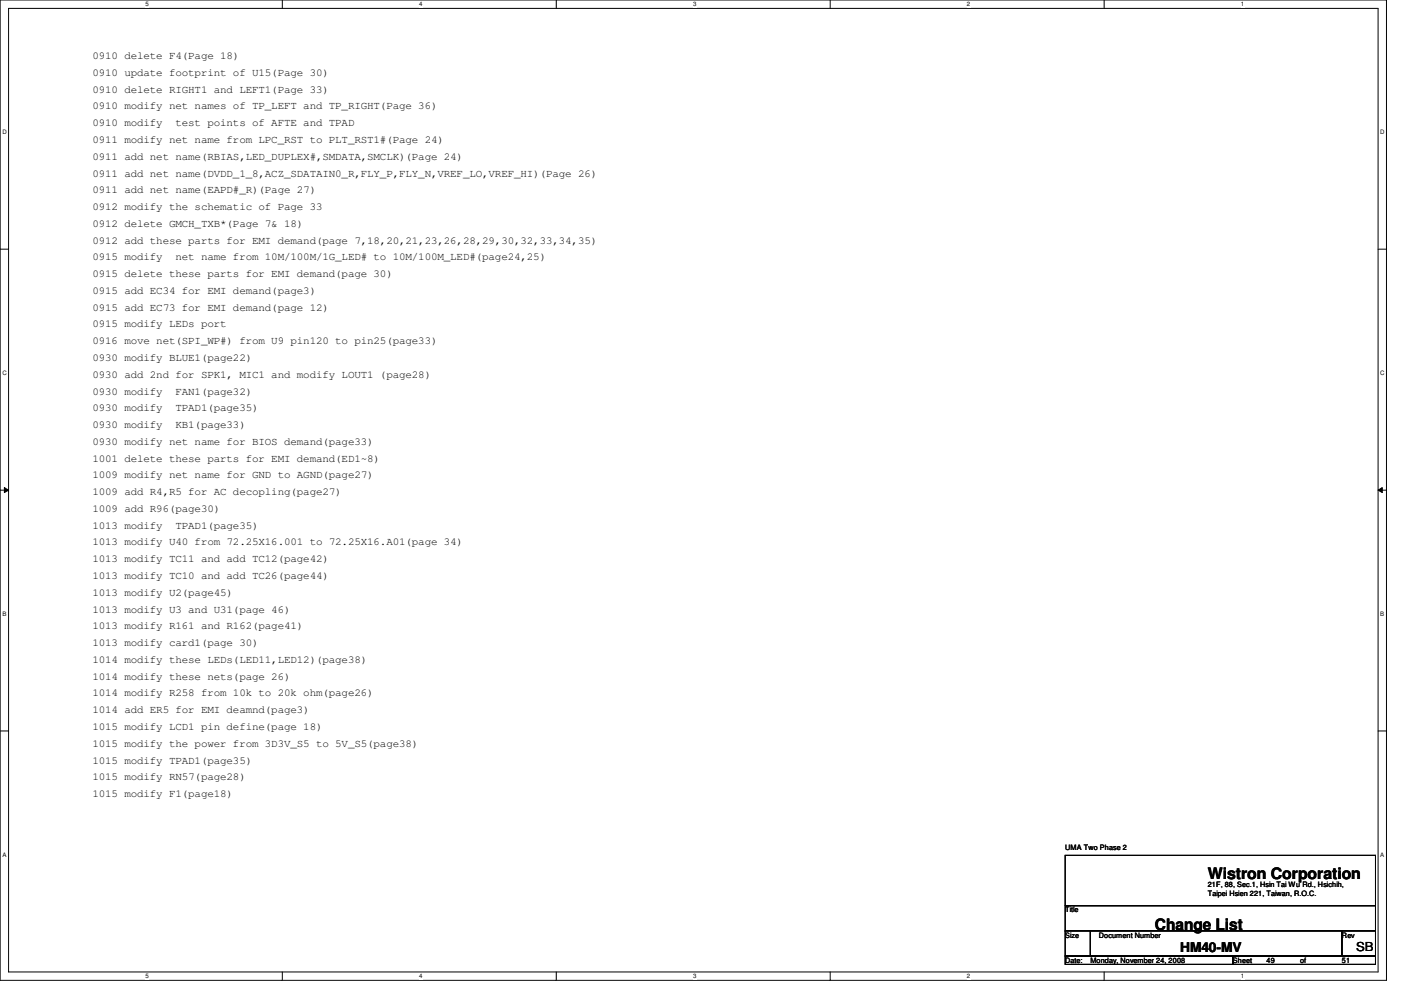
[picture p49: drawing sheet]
<svg xmlns="http://www.w3.org/2000/svg" width="297mm" height="210mm" viewBox="0 0 297 210" stroke-linecap="round" stroke-linejoin="round" font-family="sans-serif">
<defs><g id="words">
<g font-size="3.3">
<text x="256.1" y="186.3">Wistron Corporation</text>
<text x="244.9" y="197.1">Change List</text>
</g>
<text font-size="2.8" x="250.2" y="201.9">HM40-MV</text>
<text font-size="2.6" x="287.5" y="201.7">SB</text>
<g font-size="2.3">
<text x="19.6" y="12.5">0910 delete F4(Page 18)</text>
<text x="19.6" y="16.1">0910 update footprint of U15(Page 30)</text>
<text x="19.6" y="19.6">0910 delete RIGHT1 and LEFT1(Page 33)</text>
<text x="19.6" y="23.2">0910 modify net names of TP_LEFT and TP_RIGHT(Page 36)</text>
<text x="19.6" y="26.8">0910 modify</text>
<text x="37.2" y="26.8">test points of AFTE and TPAD</text>
<text x="19.6" y="30.3">0911 modify net name from LPC_RST to PLT_RST1#(Page 24)</text>
<text x="19.6" y="33.9">0911 add net name(RBIAS,LED_DUPLEX#,SMDATA,SMCLK)(Page 24)</text>
<text x="19.6" y="37.4">0911 add net name(DVDD_1_8,ACZ_SDATAIN0_R,FLY_P,FLY_N,VREF_LO,VREF_HI)(Page 26)</text>
<text x="19.6" y="41">0911 add net name(EAPD#_R)(Page 27)</text>
<text x="19.6" y="44.5">0912 modify the schematic of Page 33</text>
<text x="19.6" y="48.1">0912 delete GMCH_TXB*(Page 7&amp; 18)</text>
<text x="19.6" y="51.6">0912 add these parts for EMI demand(page 7,18,20,21,23,26,28,29,30,32,33,34,35)</text>
<text x="19.6" y="55.2">0915 modify</text>
<text x="19.6" y="58.8">0915 delete these parts for EMI demand(page 30)</text>
<text x="37.2" y="55.2">net name from 10M/100M/1G_LED# to 10M/100M_LED#(page24,25)</text>
<text x="19.6" y="62.3">0915 add EC34 for EMI demand(page3)</text>
<text x="19.6" y="65.9">0915 add EC73 for EMI demand(page 12)</text>
<text x="19.6" y="69.4">0915 modify LEDs port</text>
<text x="19.6" y="73">0916 move net(SPI_WP#) from U9 pin120 to pin25(page33)</text>
<text x="19.6" y="76.5">0930 modify BLUE1(page22)</text>
<text x="19.6" y="80.1">0930 add 2nd for SPK1, MIC1 and modify LOUT1 (page28)</text>
<text x="19.6" y="83.7">0930 modify</text>
<text x="37.2" y="83.7">FAN1(page32)</text>
<text x="19.6" y="87.2">0930 modify</text>
<text x="37.2" y="87.2">TPAD1(page35)</text>
<text x="19.6" y="90.8">0930 modify</text>
<text x="19.6" y="94.3">0930 modify net name for BIOS demand(page33)</text>
<text x="37.2" y="90.8">KB1(page33)</text>
<text x="19.6" y="97.9">1001 delete these parts for EMI demand(ED1~8)</text>
<text x="19.6" y="101.4">1009 modify net name for GND to AGND(page27)</text>
<text x="19.6" y="105">1009 add R4,R5 for AC decopling(page27)</text>
<text x="19.6" y="108.5">1009 add R96(page30)</text>
<text x="19.6" y="112.1">1013 modify</text>
<text x="37.2" y="112.1">TPAD1(page35)</text>
<text x="19.6" y="115.7">1013 modify U40 from 72.25X16.001 to 72.25X16.A01(page 34)</text>
<text x="19.6" y="119.2">1013 modify TC11 and add TC12(page42)</text>
<text x="19.6" y="122.8">1013 modify TC10 and add TC26(page44)</text>
<text x="19.6" y="126.3">1013 modify U2(page45)</text>
<text x="19.6" y="129.9">1013 modify U3 and U31(page 46)</text>
<text x="19.6" y="133.4">1013 modify R161 and R162(page41)</text>
<text x="19.6" y="137">1013 modify card1(page 30)</text>
<text x="19.6" y="140.5">1014 modify these LEDs(LED11,LED12)(page38)</text>
<text x="19.6" y="144.1">1014 modify these nets(page 26)</text>
<text x="19.6" y="147.7">1014 modify R258 from 10k to 20k ohm(page26)</text>
<text x="19.6" y="151.2">1014 add ER5 for EMI deamnd(page3)</text>
<text x="19.6" y="154.8">1015 modify LCD1 pin define(page 18)</text>
<text x="19.6" y="158.3">1015 modify the power from 3D3V_S5 to 5V_S5(page38)</text>
<text x="19.6" y="161.9">1015 modify TPAD1(page35)</text>
<text x="19.6" y="165.4">1015 modify RN57(page28)</text>
<text x="19.6" y="169">1015 modify F1(page18)</text>
</g>
<g font-size="1.6">
<text x="225.8" y="180.1">UMA Two Phase 2</text>
<text x="256.1" y="188.1">21F, 88, Sec.1, Hsin Tai Wu Rd., Hsichih,</text>
<text x="256.1" y="189.9">Taipei Hsien 221, Taiwan, R.O.C.</text>
<text x="225.8" y="193.5">Title</text>
<text x="225.8" y="198.8">Size</text>
<text x="233" y="198.8">Document Number</text>
<text x="284.5" y="198.8">Rev</text>
<text x="225.8" y="204.1">Date:</text>
<text x="231.2" y="204.1">Monday, November 24, 2008</text>
<text x="261.4" y="204.1">Sheet</text>
<text x="268.5" y="204.1">49</text>
<text x="275.6" y="204.1">of</text>
<text x="284.5" y="204.1">51</text>
</g>
<g font-size="1.3">
<text x="30.8" y="1.3">5</text>
<text x="88.9" y="1.3">4</text>
<text x="146.9" y="1.3">3</text>
<text x="205" y="1.3">2</text>
<text x="263.1" y="1.3">1</text>
<text x=".5" y="28.4">D</text>
<text x="292.6" y="28.4">D</text>
<text x=".5" y="79.5">C</text>
<text x="292.6" y="79.5">C</text>
<text x=".5" y="130.6">B</text>
<text x="292.6" y="130.6">B</text>
<text x=".5" y="181.7">A</text>
<text x="292.6" y="181.7">A</text>
<text x="30.8" y="207.4">5</text>
<text x="88.9" y="207.4">4</text>
<text x="146.9" y="207.4">3</text>
<text x="205" y="207.4">2</text>
<text x="263.1" y="207.4">1</text>
</g>
</g></defs>
<path d="M0 0h294v207.9h-294zM1.8 1.8h290.4v204.3h-290.4z" fill="none" stroke="#000" stroke-width=".21"/>
<g fill="#fff">
<path d="M30.8 .2h.7v1.4h-.7z"/>
<path d="M30.8 206.2h.7v1.4h-.7z"/>
</g>
<path d="M59.9 0v1.8M59.9 206.1v1.8" fill="none" stroke="#000" stroke-width=".21"/>
<g fill="#fff">
<path d="M88.9 .2h.6v1.4h-.6z"/>
<path d="M88.9 206.2h.6v1.4h-.6z"/>
</g>
<path d="M117.9 0v1.8M117.9 206.1v1.8" fill="none" stroke="#000" stroke-width=".21"/>
<g fill="#fff">
<path d="M146.9 .2h.7v1.4h-.7z"/>
<path d="M146.9 206.2h.7v1.4h-.7z"/>
</g>
<path d="M176 0v1.8M176 206.1v1.8" fill="none" stroke="#000" stroke-width=".21"/>
<g fill="#fff">
<path d="M205 .2h.7v1.4h-.7z"/>
<path d="M205 206.2h.7v1.4h-.7z"/>
</g>
<path d="M234.1 0v1.8M234.1 206.1v1.8" fill="none" stroke="#000" stroke-width=".21"/>
<g fill="#fff">
<path d="M263.1 .2h.7v1.4h-.7z"/>
<path d="M263.1 206.2h.7v1.4h-.7z"/>
<path d="M.5 27.3h.9v1.4h-.9z"/>
<path d="M292.6 27.3h.9v1.4h-.9z"/>
<path d="M.5 78.4h.9v1.4h-.9z"/>
<path d="M292.6 78.4h.9v1.4h-.9z"/>
</g>
<path d="M0 52.8h1.8M292.2 52.8h1.8" fill="none" stroke="#000" stroke-width=".21"/>
<g fill="#fff">
<path d="M.5 129.5h.8v1.4h-.8z"/>
<path d="M292.6 129.5h.9v1.4h-.9z"/>
</g>
<path d="M0 103.9h1.8M.9 103.4l.9 .5-.9 .5zM292.2 103.9l.9-.5v1zM292.2 103.9h1.8" fill="none" stroke="#000" stroke-width=".21"/>
<path d="M.9 103.4l.9 .5-.9 .5zM292.2 103.9l.9-.5v1z" fill="#000"/>
<g fill="#fff">
<path d="M.5 180.5h.8v1.4h-.8z"/>
<path d="M292.6 180.5h.9v1.4h-.9z"/>
</g>
<path d="M0 155h1.8M292.2 155h1.8M225.8 181.4h65.8v10.6h-65.8zM225.8 192h65.8v5.4h-65.8zM225.8 197.4h5.4v5.3h-5.4zM231.2 197.4h53.3v5.3h-53.3zM284.5 197.4h7.1v5.3h-7.1zM225.8 202.7h35.6v1.8h-35.6zM261.4 202.7h30.2v1.8h-30.2z" fill="none" stroke="#000" stroke-width=".21"/>
<use href="#words"/>
</svg>
